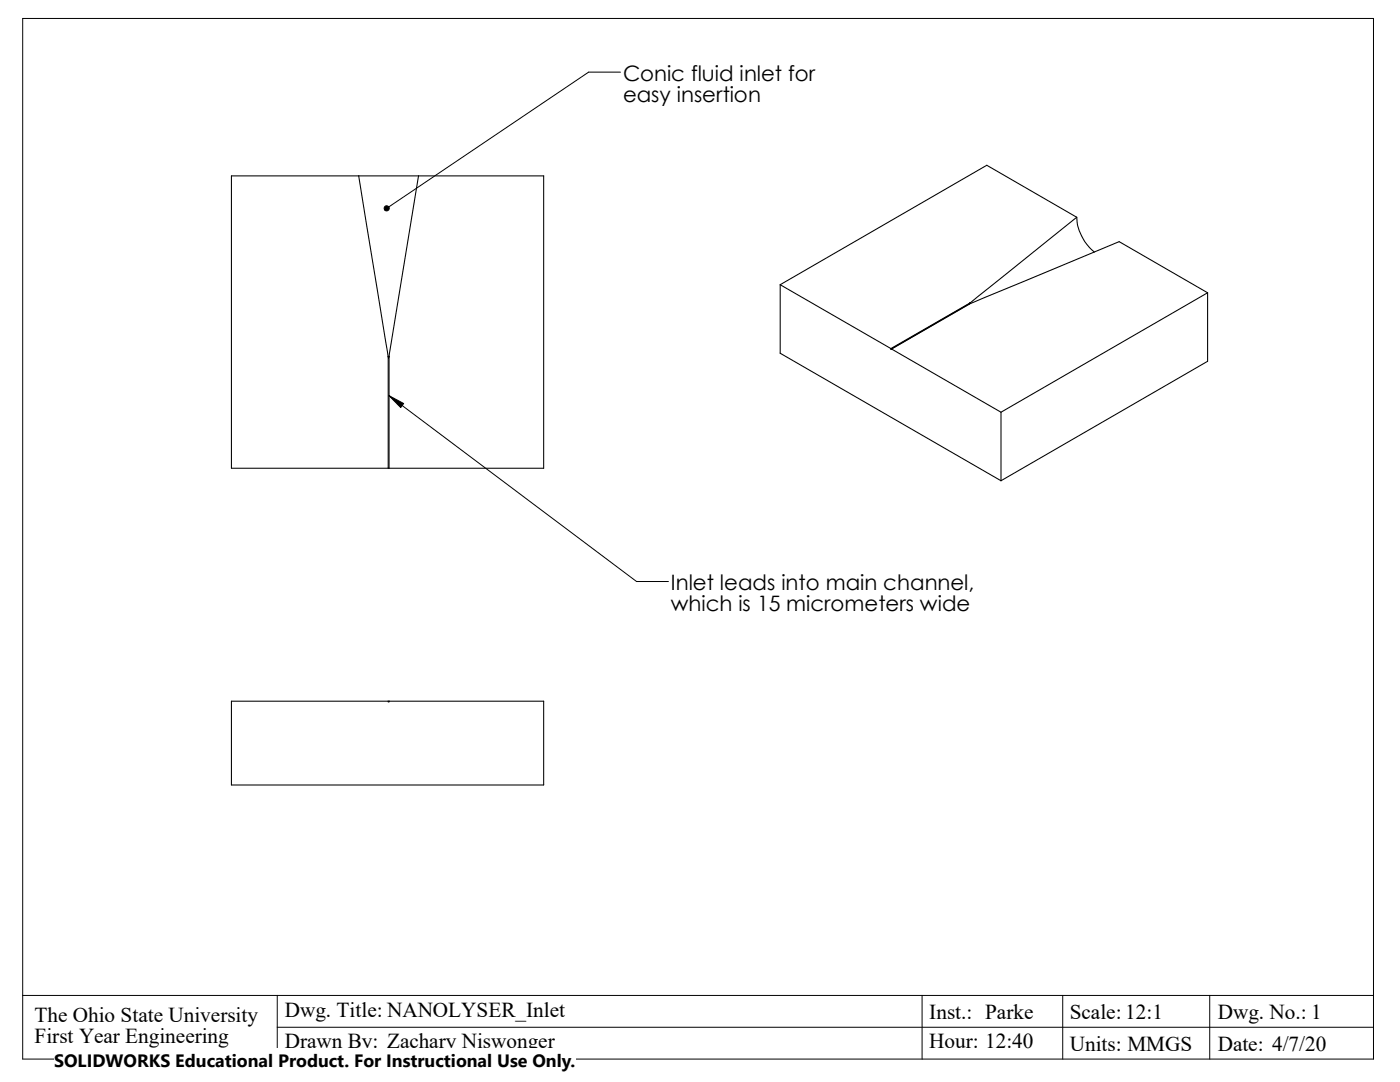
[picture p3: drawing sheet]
<svg xmlns="http://www.w3.org/2000/svg" width="279mm" height="216mm" viewBox="0 0 279 216" stroke-linecap="round" stroke-linejoin="round" font-family="sans-serif">
<defs><g id="words">
<g font-size="4.2">
<text x="124.3" y="16.1">Conic fluid inlet for</text>
<text x="124.3" y="20.3">easy insertion</text>
<text x="133.9" y="117.7">Inlet leads into main channel,</text>
<text x="133.9" y="121.9">which is 15 micrometers wide</text>
<text x="6.9" y="203.9">The Ohio State University</text>
<text x="56.9" y="202.9">Dwg. Title: NANOLYSER_Inlet</text>
<text x="185.5" y="203.2">Inst.: Parke</text>
<text x="213.5" y="203.2">Scale: 12:1</text>
<text x="243.1" y="203.2">Dwg. No.: 1</text>
<text x="6.9" y="208.1">First Year Engineering</text>
<text x="56.9" y="209.2">Drawn By: Zachary Niswonger</text>
<text x="185.5" y="209.2">Hour: 12:40</text>
<text x="213.5" y="209.6">Units: MMGS</text>
<text x="243" y="209.6">Date: 4/7/20</text>
</g>
<text font-size="3.6" x="10.8" y="213">SOLIDWORKS Educational Product. For Instructional Use Only.</text>
</g></defs>
<path d="M4.5 3.7h269.6v207.6h-269.6zM123.8 14.4h-6.3l-40.3 27.2M77.6 79l49.4 37h6.4M4.5 198.6h269.6M55.3 198.6v12.7M184 198.6v12.7M212.1 198.6v12.7M241.4 198.6v12.7M55.3 205h218.8" fill="none" stroke="#000" stroke-width=".2"/>
<g fill="none" stroke="#000" stroke-width=".21">
<path d="M71.6 35.1h-25.4v58.3h62.3v-58.3h-25M71.6 35.1h11.9M71.6 35.1l5.9 36M83.5 35.1l-5.9 36M155.7 56.8l22.1 12.8M155.7 56.8v13.7l44.1 25.4M214.9 43.3l-18-10.3-41.2 23.8M214.9 43.3l-21.3 17.2M214.9 43.3a9.7 9.7 0 0 0 3.5 7M241 58.4l-17.6-10.2-29.7 12.3M241 58.4l-41.2 23.9M241 58.4v13.7l-41.2 23.8"/>
<path d="M77.5 71.1h.1M77.5 71.1v22.3M77.5 71.1l.1 .4v-.3M77.6 71.1h.1M77.6 71.1v22.3M177.8 69.6v.1M177.9 69.6l21.9 12.7M177.9 69.6l-.1 .1M193.6 60.5l-.2 .2M193.6 60.5h.1M193.6 60.5l-15.8 9.2M193.6 60.5l-15.8 9.1"/>
<path d="M193.7 60.5h.1M193.7 60.5l-15.8 9.1M199.8 82.3v13.6M77.5 139.9h.1M77.5 139.9v.1h.1v-.1M77.5 139.9h-31.3v16.7h62.3v-16.7h-30.9M77.6 139.9h.1"/>
</g>
<g fill="#000" stroke="#000" stroke-width=".2">
<path d="M77.6 79l3 1.5-.6 .8z"/>
<path d="M76.9 41.1a.52 .52 0 0 1 .7 .2 .52 .52 0 0 1-.1 .7 .52 .52 0 0 1-.7-.1l.4-.3-.4 .3-.1-.4z" fill-rule="evenodd"/>
</g>
<path d="M10.8 209.2h104.1v6.7h-104.1z" fill="#fff"/>
<use href="#words"/>
</svg>
